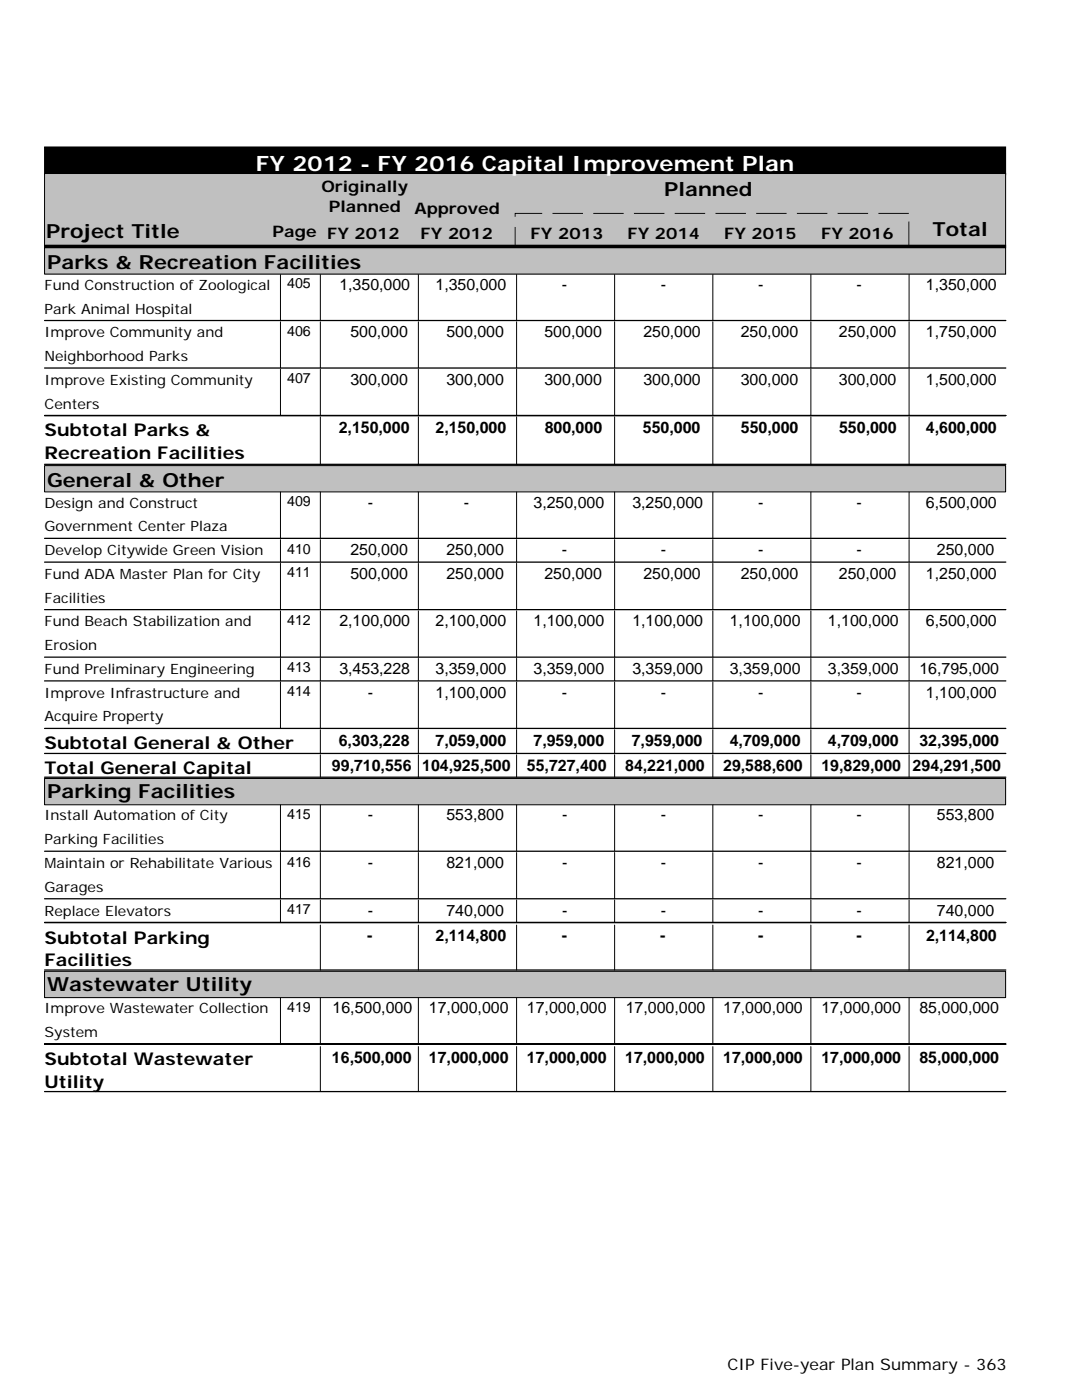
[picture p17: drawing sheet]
<svg xmlns="http://www.w3.org/2000/svg" width="216mm" height="279mm" viewBox="0 0 216 279" stroke-linecap="round" stroke-linejoin="round" font-family="sans-serif">
<defs><g id="words">
<text font-size="4.2" fill="#fff" x="51.1" y="34.1">FY 2012 - FY 2016 Capital Improvement Plan</text>
<g font-size="3.9">
<text x="132.5" y="39.1">Planned</text>
<text x="9.2" y="47.6">Project Title</text>
<text x="186.1" y="47">Total</text>
<text x="9.4" y="53.6">Parks &amp; Recreation Facilities</text>
<text x="9.4" y="97.1">General &amp; Other</text>
<text x="9.4" y="159.3">Parking Facilities</text>
<text x="9.4" y="197.8">Wastewater Utility</text>
</g>
<g font-size="3.5">
<text x="8.9" y="87">Subtotal Parks &amp;</text>
<text x="8.9" y="91.7">Recreation Facilities</text>
<text x="8.9" y="149.4">Subtotal General &amp; Other</text>
<text x="8.9" y="154.4">Total General Capital</text>
<text x="8.9" y="188.4">Subtotal Parking</text>
<text x="8.9" y="192.9">Facilities</text>
<text x="8.9" y="212.6">Subtotal Wastewater</text>
<text x="8.9" y="217.1">Utility</text>
</g>
<g font-size="3.2">
<text x="64.1" y="38.4">Originally</text>
<text x="54.4" y="47.4">Page FY 2012</text>
<text x="65.6" y="42.4">Planned</text>
<text x="82.7" y="42.6">Approved</text>
<text x="83.9" y="47.7">FY 2012</text>
<text x="105.9" y="47.7">FY 2013</text>
<text x="125.2" y="47.7">FY 2014</text>
<text x="144.5" y="47.7">FY 2015</text>
<text x="163.8" y="47.7">FY 2016</text>
<text x="67.7" y="57.8">1,350,000</text>
<text x="86.9" y="57.8">1,350,000</text>
<text x="112.1" y="57.8">-</text>
<text x="131.9" y="57.8">-</text>
<text x="151.3" y="57.8">-</text>
<text x="170.9" y="57.8">-</text>
<text x="184.8" y="57.8">1,350,000</text>
<text x="69.9" y="67.3">500,000</text>
<text x="89.1" y="67.3">500,000</text>
<text x="108.6" y="67.3">500,000</text>
<text x="128.4" y="67.3">250,000</text>
<text x="147.8" y="67.3">250,000</text>
<text x="167.4" y="67.3">250,000</text>
<text x="184.8" y="67.3">1,750,000</text>
<text x="69.9" y="76.8">300,000</text>
<text x="89.1" y="76.8">300,000</text>
<text x="108.6" y="76.8">300,000</text>
<text x="128.4" y="76.8">300,000</text>
<text x="147.8" y="76.8">300,000</text>
<text x="167.4" y="76.8">300,000</text>
<text x="184.8" y="76.8">1,500,000</text>
<text x="67.6" y="86.4">2,150,000</text>
<text x="86.9" y="86.4">2,150,000</text>
<text x="108.7" y="86.4">800,000</text>
<text x="128.3" y="86.4">550,000</text>
<text x="147.8" y="86.4">550,000</text>
<text x="167.4" y="86.4">550,000</text>
<text x="184.8" y="86.4">4,600,000</text>
<text x="73.4" y="101.3">-</text>
<text x="92.6" y="101.3">-</text>
<text x="106.5" y="101.3">3,250,000</text>
<text x="126.2" y="101.3">3,250,000</text>
<text x="151.3" y="101.3">-</text>
<text x="170.9" y="101.3">-</text>
<text x="184.8" y="101.3">6,500,000</text>
<text x="69.9" y="110.8">250,000</text>
<text x="89.1" y="110.8">250,000</text>
<text x="112.1" y="110.8">-</text>
<text x="131.9" y="110.8">-</text>
<text x="151.3" y="110.8">-</text>
<text x="170.9" y="110.8">-</text>
<text x="187" y="110.8">250,000</text>
<text x="69.9" y="115.5">500,000</text>
<text x="89.1" y="115.5">250,000</text>
<text x="108.6" y="115.5">250,000</text>
<text x="128.4" y="115.5">250,000</text>
<text x="147.8" y="115.5">250,000</text>
<text x="167.4" y="115.5">250,000</text>
<text x="184.8" y="115.5">1,250,000</text>
<text x="67.7" y="125">2,100,000</text>
<text x="86.9" y="125">2,100,000</text>
<text x="106.5" y="125">1,100,000</text>
<text x="126.2" y="125">1,100,000</text>
<text x="145.6" y="125">1,100,000</text>
<text x="165.2" y="125">1,100,000</text>
<text x="184.8" y="125">6,500,000</text>
<text x="67.7" y="134.5">3,453,228</text>
<text x="86.9" y="134.5">3,359,000</text>
<text x="106.5" y="134.5">3,359,000</text>
<text x="126.2" y="134.5">3,359,000</text>
<text x="145.6" y="134.5">3,359,000</text>
<text x="165.2" y="134.5">3,359,000</text>
<text x="183.5" y="134.5">16,795,000</text>
<text x="73.4" y="139.2">-</text>
<text x="86.9" y="139.2">1,100,000</text>
<text x="112.1" y="139.2">-</text>
<text x="131.9" y="139.2">-</text>
<text x="151.3" y="139.2">-</text>
<text x="170.9" y="139.2">-</text>
<text x="184.8" y="139.2">1,100,000</text>
<text x="67.6" y="148.8">6,303,228</text>
<text x="86.9" y="148.8">7,059,000</text>
<text x="106.5" y="148.8">7,959,000</text>
<text x="126.1" y="148.8">7,959,000</text>
<text x="145.6" y="148.8">4,709,000</text>
<text x="165.2" y="148.8">4,709,000</text>
<text x="183.5" y="148.8">32,395,000</text>
<text x="66.2" y="153.8">99,710,556 104,925,500</text>
<text x="105.1" y="153.8">55,727,400</text>
<text x="124.8" y="153.8">84,221,000</text>
<text x="144.3" y="153.8">29,588,600</text>
<text x="163.9" y="153.8">19,829,000</text>
<text x="182.1" y="153.8">294,291,500</text>
<text x="73.4" y="163.7">-</text>
<text x="89.1" y="163.7">553,800</text>
<text x="112.1" y="163.7">-</text>
<text x="131.9" y="163.7">-</text>
<text x="151.3" y="163.7">-</text>
<text x="170.9" y="163.7">-</text>
<text x="187" y="163.7">553,800</text>
<text x="73.4" y="173.2">-</text>
<text x="89.1" y="173.2">821,000</text>
<text x="112.1" y="173.2">-</text>
<text x="131.9" y="173.2">-</text>
<text x="151.3" y="173.2">-</text>
<text x="170.9" y="173.2">-</text>
<text x="187" y="173.2">821,000</text>
<text x="73.4" y="182.7">-</text>
<text x="89.1" y="182.7">740,000</text>
<text x="112.1" y="182.7">-</text>
<text x="131.9" y="182.7">-</text>
<text x="151.3" y="182.7">-</text>
<text x="170.9" y="182.7">-</text>
<text x="187" y="182.7">740,000</text>
<text x="73.3" y="187.8">-</text>
<text x="86.9" y="187.8">2,114,800</text>
<text x="112.1" y="187.8">-</text>
<text x="131.7" y="187.8">-</text>
<text x="151.3" y="187.8">-</text>
<text x="170.9" y="187.8">-</text>
<text x="184.8" y="187.8">2,114,800</text>
<text x="66.4" y="202.2">16,500,000</text>
<text x="85.6" y="202.2">17,000,000</text>
<text x="105.1" y="202.2">17,000,000</text>
<text x="124.9" y="202.2">17,000,000</text>
<text x="144.3" y="202.2">17,000,000</text>
<text x="163.9" y="202.2">17,000,000</text>
<text x="183.5" y="202.2">85,000,000</text>
<text x="66.2" y="212.1">16,500,000</text>
<text x="85.6" y="212.1">17,000,000</text>
<text x="105.1" y="212.1">17,000,000</text>
<text x="124.8" y="212.1">17,000,000</text>
<text x="144.3" y="212.1">17,000,000</text>
<text x="163.9" y="212.1">17,000,000</text>
<text x="183.5" y="212.1">85,000,000</text>
<text x="145.2" y="273.3">CIP Five-year Plan Summary - 363</text>
</g>
<g font-size="2.8">
<text x="8.9" y="57.8">Fund Construction of Zoological</text>
<text x="57.3" y="57.5">405</text>
<text x="8.9" y="62.6">Park Animal Hospital</text>
<text x="8.9" y="67.3">Improve Community and</text>
<text x="57.3" y="67">406</text>
<text x="8.9" y="72.1">Neighborhood Parks</text>
<text x="8.9" y="76.8">Improve Existing Community</text>
<text x="57.3" y="76.5">407</text>
<text x="8.9" y="81.5">Centers</text>
<text x="8.9" y="101.3">Design and Construct</text>
<text x="57.3" y="101">409</text>
<text x="8.9" y="106">Government Center Plaza</text>
<text x="8.9" y="110.8">Develop Citywide Green Vision</text>
<text x="57.3" y="110.5">410</text>
<text x="8.9" y="115.5">Fund ADA Master Plan for City</text>
<text x="57.3" y="115.2">411</text>
<text x="8.9" y="120.3">Facilities</text>
<text x="8.9" y="125">Fund Beach Stabilization and</text>
<text x="57.3" y="124.7">412</text>
<text x="8.9" y="129.8">Erosion</text>
<text x="8.9" y="134.5">Fund Preliminary Engineering</text>
<text x="57.3" y="134.2">413</text>
<text x="8.9" y="139.2">Improve Infrastructure and</text>
<text x="8.9" y="144">Acquire Property</text>
<text x="57.3" y="138.9">414</text>
<text x="8.9" y="163.7">Install Automation of City</text>
<text x="57.3" y="163.4">415</text>
<text x="8.9" y="168.5">Parking Facilities</text>
<text x="8.9" y="173.2">Maintain or Rehabilitate Various</text>
<text x="57.3" y="172.9">416</text>
<text x="8.9" y="178">Garages</text>
<text x="8.9" y="182.7">Replace Elevators</text>
<text x="57.3" y="182.4">417</text>
<text x="8.9" y="202.2">Improve Wastewater Collection</text>
<text x="57.3" y="201.9">419</text>
<text x="8.9" y="207">System</text>
</g>
</g></defs>
<path d="M8.9 29.4h191.8v5.5h-191.8z" fill="#000"/>
<path d="M8.9 29.3h191.8v5.6h-191.8z" fill="none" stroke="#000" stroke-width=".2"/>
<path d="M8.9 34.7h191.8v14.4h-191.8z" fill="#c0c0c0"/>
<path d="M8.9 34.6h191.8v14.5h-191.8zM8.9 48.9h191.8v.5h-191.8z" fill="none" stroke="#000" stroke-width=".2"/>
<path d="M102.8 42.6h78.6v6.5h-78.6z" fill="none" stroke="#fff" stroke-width=".2" stroke-dasharray="6.1 2" stroke-linecap="butt"/>
<path d="M102.8 42.6h78.6v6.5h-78.6z" fill="none" stroke="#000" stroke-width=".2" stroke-dasharray="6.1 2" stroke-linecap="butt"/>
<path d="M8.9 49.2h191.8" fill="none" stroke="#000" stroke-width=".42"/>
<path d="M8.9 49.5h191.8v5.2h-191.8z" fill="#c0c0c0"/>
<g fill="none" stroke="#000" stroke-width=".2">
<path d="M8.9 49.4h191.8v5.3h-191.8zM56 54.7v9.3M63.9 54.7v9.3M83.5 54.7v9.3M103.1 54.7v9.3M122.6 54.7v9.3M142.2 54.7v9.3M161.8 54.7v9.3M181.4 54.7v9.3M56 64.2v9.2M56 73.7v9.2M63.9 64.2v9.2"/>
<path d="M63.9 73.7v9.2M83.5 64.2v9.2M83.5 73.7v9.2M103.1 64.2v9.2M103.1 73.7v9.2M122.6 64.2v9.2M122.6 73.7v9.2M142.2 64.2v9.2M142.2 73.7v9.2M161.8 64.2v9.2M161.8 73.7v9.2M181.4 64.2v9.2"/>
<path d="M181.4 73.7v9.2M63.9 83.2v9.5M83.5 83.2v9.5M103.1 83.2v9.5M122.6 83.2v9.5M142.2 83.2v9.5M161.8 83.2v9.5M181.4 83.2v9.5"/>
</g>
<path d="M8.9 64h191.8M8.9 73.4h191.8M8.9 82.9h191.8M8.9 92.7h191.8" fill="none" stroke="#000" stroke-width=".25"/>
<path d="M8.9 93h191.8v5.2h-191.8z" fill="#c0c0c0"/>
<g fill="none" stroke="#000" stroke-width=".2">
<path d="M8.9 92.9h191.8v5.3h-191.8zM56 98.2v9.2M63.9 98.2v9.2M83.5 98.2v9.2M103.1 98.2v9.2M122.6 98.2v9.2M142.2 98.2v9.2M161.8 98.2v9.2M181.4 98.2v9.2M56 107.7v4.5M56 112.4v9.3M63.9 107.7v4.5"/>
<path d="M63.9 112.4v9.3M83.5 107.7v4.5M83.5 112.4v9.3M103.1 107.7v4.5M103.1 112.4v9.3M122.6 107.7v4.5M122.6 112.4v9.3M142.2 107.7v4.5M142.2 112.4v9.3M161.8 107.7v4.5M161.8 112.4v9.3M181.4 107.7v4.5"/>
<path d="M181.4 112.4v9.3M56 121.9v9.2M56 131.4v4.5M56 136.1v9.3M63.9 121.9v9.2M63.9 131.4v4.5M63.9 136.1v9.3M83.5 121.9v9.2M83.5 131.4v4.5M83.5 136.1v9.3M103.1 121.9v9.2M103.1 131.4v4.5"/>
<path d="M103.1 136.1v9.3M122.6 121.9v9.2M122.6 131.4v4.5M122.6 136.1v9.3M142.2 121.9v9.2M142.2 131.4v4.5M142.2 136.1v9.3M161.8 121.9v9.2M161.8 131.4v4.5M161.8 136.1v9.3M181.4 121.9v9.2M181.4 131.4v4.5"/>
<path d="M181.4 136.1v9.3M63.9 150.6v4.5M63.9 145.6v4.8M83.5 145.6v4.8M83.5 150.6v4.5M103.1 145.6v4.8M103.1 150.6v4.5M122.6 145.6v4.8M122.6 150.6v4.5M142.2 145.6v4.8M142.2 150.6v4.5M161.8 145.6v4.8"/>
<path d="M161.8 150.6v4.5M181.4 145.6v4.8M181.4 150.6v4.5"/>
</g>
<path d="M8.9 107.4h191.8M8.9 112.2h191.8M8.9 121.7h191.8M8.9 131.1h191.8M8.9 135.9h191.8M8.9 145.4h191.8M8.9 150.4h191.8M8.9 155.1h191.8" fill="none" stroke="#000" stroke-width=".25"/>
<path d="M8.9 155.4h191.8v5.2h-191.8z" fill="#c0c0c0"/>
<g fill="none" stroke="#000" stroke-width=".2">
<path d="M8.9 155.4h191.8v5.2h-191.8zM56 160.7v9.2M56 170.1v9.3M56 179.6v4.5M63.9 160.7v9.2M63.9 170.1v9.3M63.9 179.6v4.5M83.5 160.7v9.2M83.5 170.1v9.3M83.5 179.6v4.5M103.1 160.7v9.2M103.1 170.1v9.3"/>
<path d="M103.1 179.6v4.5M122.6 160.7v9.2M122.6 170.1v9.3M122.6 179.6v4.5M142.2 160.7v9.2M142.2 170.1v9.3M142.2 179.6v4.5M161.8 160.7v9.2M161.8 170.1v9.3M161.8 179.6v4.5M181.4 160.7v9.2M181.4 170.1v9.3"/>
<path d="M181.4 179.6v4.5M63.9 184.6v9M83.5 184.6v9M103.1 184.6v9M122.6 184.6v9M142.2 184.6v9M161.8 184.6v9M181.4 184.6v9"/>
</g>
<path d="M8.9 169.9h191.8M8.9 179.4h191.8M8.9 184.1h191.8M8.9 193.6h191.8" fill="none" stroke="#000" stroke-width=".25"/>
<path d="M8.9 193.9h191.8v5.2h-191.8z" fill="#c0c0c0"/>
<g fill="none" stroke="#000" stroke-width=".2">
<path d="M8.9 193.8h191.8v5.3h-191.8zM56 199.1v9.3M63.9 199.1v9.3M83.5 199.1v9.3M103.1 199.1v9.3M122.6 199.1v9.3M142.2 199.1v9.3M161.8 199.1v9.3M181.4 199.1v9.3M63.9 208.9v8.9M83.5 208.9v8.9M103.1 208.9v8.9"/>
<path d="M122.6 208.9v8.9M142.2 208.9v8.9M161.8 208.9v8.9M181.4 208.9v8.9"/>
</g>
<path d="M8.9 208.4h191.8M8.9 217.8h191.8" fill="none" stroke="#000" stroke-width=".25"/>
<use href="#words"/>
</svg>
